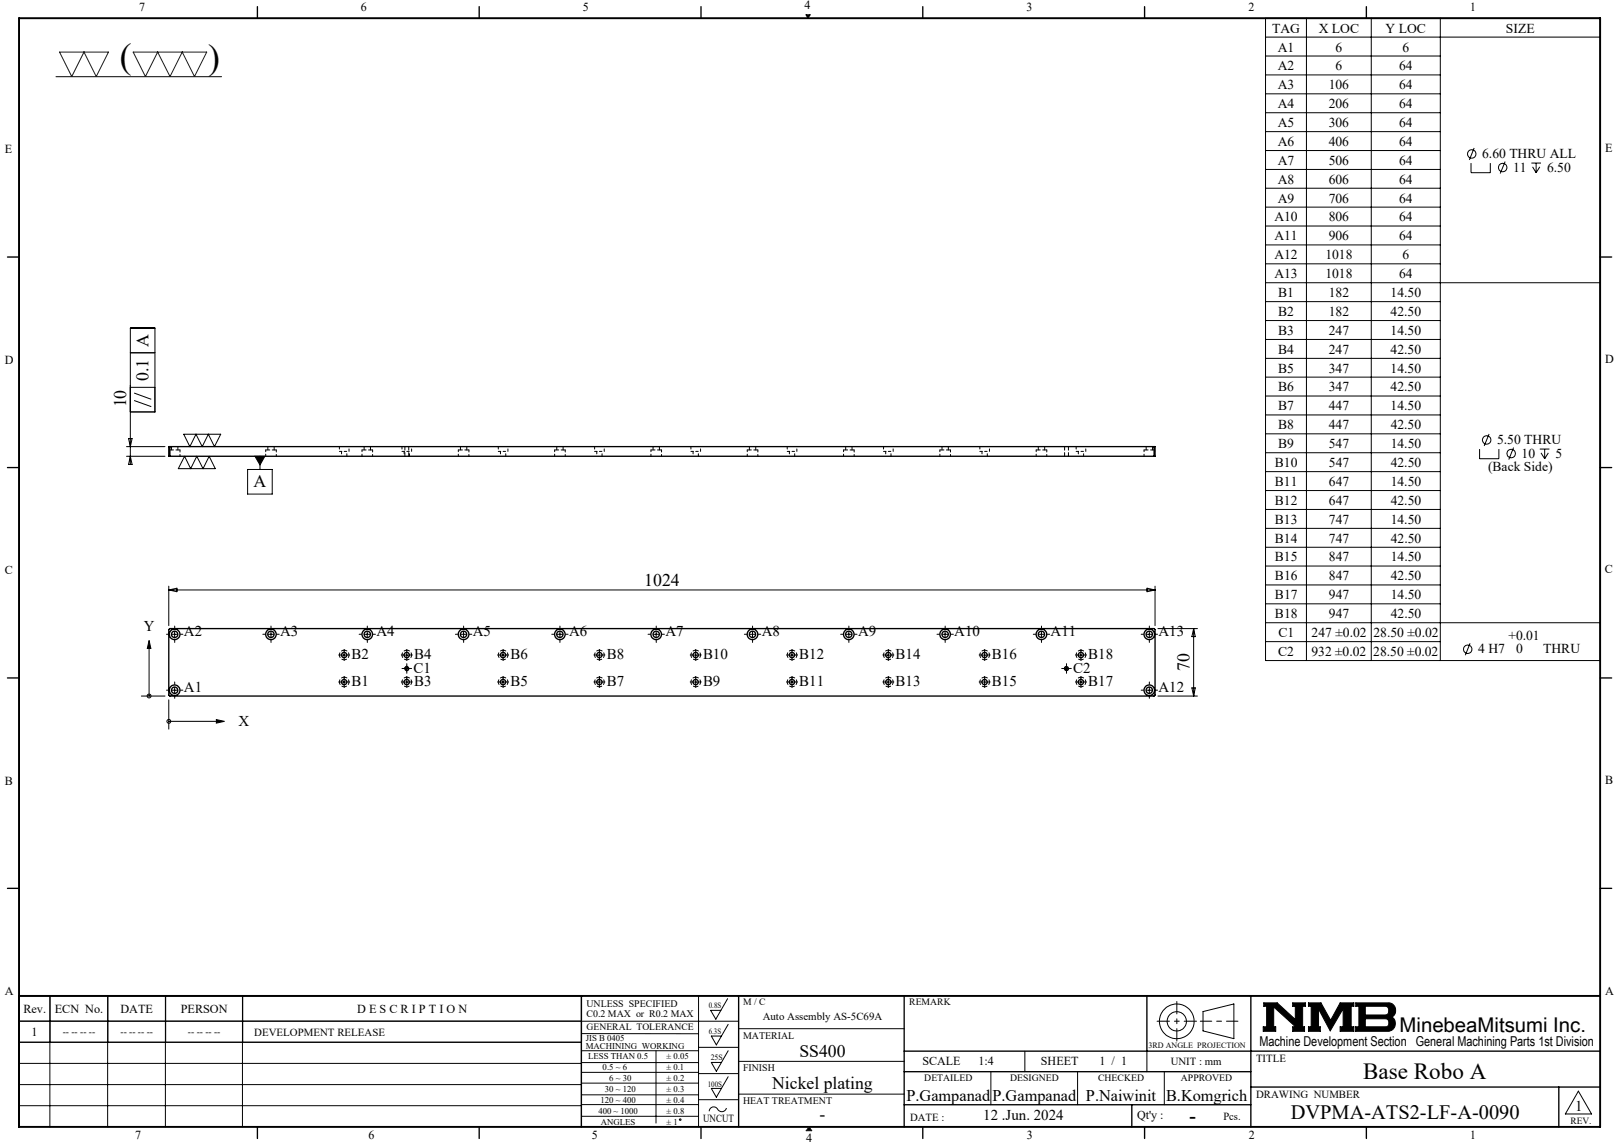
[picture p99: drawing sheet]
<svg xmlns="http://www.w3.org/2000/svg" width="420mm" height="297mm" viewBox="0 0 420 297" stroke-linecap="round" stroke-linejoin="round" font-family="sans-serif">
<defs><g id="words">
<g font-size="9.2">
<text x="31.1" y="17.7">(</text>
<text x="54" y="17.8">)</text>
</g>
<text font-size="6" x="353.9" y="280">Base Robo A</text>
<g font-size="5.3">
<text x="363.3" y="267.7">MinebeaMitsumi Inc.</text>
<text x="335.1" y="290.4">DVPMA-ATS2-LF-A-0090</text>
</g>
<text font-size="4.9" x="308.8" y="290.9">-</text>
<g font-size="4.6">
<text x="38.5" y="90" transform="rotate(-90 38.5 90)">A</text>
<text x="38.5" y="98.9" transform="rotate(-90 38.5 98.9)">0.1</text>
<text x="32.8" y="105.7" transform="rotate(-90 32.8 105.7)">10</text>
<text x="65.8" y="126.4">A</text>
<text x="167.2" y="151.9">1024</text>
<text x="308.8" y="174.1" transform="rotate(-90 308.8 174.1)">70</text>
<text x="207.5" y="274.1">SS400</text>
<text x="200.4" y="282.4">Nickel plating</text>
<text x="212.8" y="290.6">-</text>
</g>
<g font-size="4.2">
<text x="235.3" y="285.5">P.Gampanad</text>
<text x="257.6" y="285.5">P.Gampanad</text>
<text x="281.9" y="285.5">P.Naiwinit</text>
<text x="302.7" y="285.5">B.Komgrich</text>
</g>
<g font-size="3.9">
<text x="37.3" y="163.6">Y</text>
<text x="47.7" y="165.1">A2</text>
<text x="72.7" y="165.1">A3</text>
<text x="97.7" y="165.1">A4</text>
<text x="122.7" y="165.1">A5</text>
<text x="147.7" y="165.1">A6</text>
<text x="172.7" y="165.1">A7</text>
<text x="197.7" y="165.1">A8</text>
<text x="222.7" y="165.1">A9</text>
<text x="247.7" y="165.1">A10</text>
<text x="272.7" y="165.1">A11</text>
<text x="300.7" y="165.1">A13</text>
<text x="91.2" y="171">B2</text>
<text x="107.5" y="171">B4</text>
<text x="132.5" y="171">B6</text>
<text x="157.5" y="171">B8</text>
<text x="182.5" y="171">B10</text>
<text x="207.5" y="171">B12</text>
<text x="232.5" y="171">B14</text>
<text x="257.5" y="171">B16</text>
<text x="282.5" y="171">B18</text>
<text x="47.7" y="179.6">A1</text>
<text x="91.2" y="178">B1</text>
<text x="107.4" y="174.6">C1</text>
<text x="107.5" y="178">B3</text>
<text x="132.5" y="178">B5</text>
<text x="157.5" y="178">B7</text>
<text x="182.5" y="178">B9</text>
<text x="207.5" y="178">B11</text>
<text x="232.5" y="178">B13</text>
<text x="257.5" y="178">B15</text>
<text x="278.6" y="174.6">C2</text>
<text x="282.5" y="178">B17</text>
<text x="300.7" y="179.6">A12</text>
<text x="61.9" y="188.3">X</text>
<text x="255.2" y="290.6">12 .Jun. 2024</text>
<text x="408.9" y="288.2">1</text>
</g>
<g font-size="3.5">
<text x="330.2" y="8.4">TAG</text>
<text x="342.3" y="8.4">X LOC</text>
<text x="359.7" y="8.4">Y LOC</text>
<text x="390.9" y="8.4">SIZE</text>
<text x="331.7" y="13.4">A1</text>
<text x="346.7" y="13.4">6</text>
<text x="364.1" y="13.4">6</text>
<text x="331.7" y="18.2">A2</text>
<text x="331.7" y="23.1">A3</text>
<text x="344.9" y="23.1">106</text>
<text x="346.7" y="18.2">6</text>
<text x="363.2" y="18.2">64</text>
<text x="363.2" y="23.1">64</text>
<text x="331.7" y="28">A4</text>
<text x="344.9" y="28">206</text>
<text x="363.2" y="28">64</text>
<text x="331.7" y="32.9">A5</text>
<text x="344.9" y="32.9">306</text>
<text x="363.2" y="32.9">64</text>
<text x="331.7" y="37.8">A6</text>
<text x="344.9" y="37.8">406</text>
<text x="363.2" y="37.8">64</text>
<text x="384.7" y="41">6.60 THRU ALL</text>
<text x="331.7" y="42.7">A7</text>
<text x="331.7" y="47.6">A8</text>
<text x="344.9" y="42.7">506</text>
<text x="344.9" y="47.6">606</text>
<text x="363.2" y="42.7">64</text>
<text x="363.2" y="47.6">64</text>
<text x="392.8" y="44.6">11</text>
<text x="401.6" y="44.6">6.50</text>
<text x="331.7" y="52.5">A9</text>
<text x="344.9" y="52.5">706</text>
<text x="363.2" y="52.5">64</text>
<text x="330.8" y="57.4">A10</text>
<text x="344.9" y="57.4">806</text>
<text x="363.2" y="57.4">64</text>
<text x="330.8" y="62.3">A11</text>
<text x="344.9" y="62.3">906</text>
<text x="363.2" y="62.3">64</text>
<text x="330.8" y="67.2">A12</text>
<text x="344" y="67.2">1018</text>
<text x="364" y="67.2">6</text>
<text x="330.8" y="72.1">A13</text>
<text x="331.8" y="77.1">B1</text>
<text x="344" y="72.1">1018</text>
<text x="344.9" y="77.1">182</text>
<text x="361" y="77.1">14.50</text>
<text x="363.2" y="72.1">64</text>
<text x="331.8" y="81.9">B2</text>
<text x="344.9" y="81.9">182</text>
<text x="361" y="81.9">42.50</text>
<text x="331.8" y="86.8">B3</text>
<text x="344.9" y="86.8">247</text>
<text x="361" y="86.8">14.50</text>
<text x="331.8" y="91.7">B4</text>
<text x="344.9" y="91.7">247</text>
<text x="361" y="91.7">42.50</text>
<text x="331.8" y="96.6">B5</text>
<text x="331.8" y="101.5">B6</text>
<text x="344.9" y="96.6">347</text>
<text x="344.9" y="101.5">347</text>
<text x="361" y="96.6">14.50</text>
<text x="361" y="101.5">42.50</text>
<text x="331.8" y="106.4">B7</text>
<text x="344.9" y="106.4">447</text>
<text x="361" y="106.4">14.50</text>
<text x="331.8" y="111.3">B8</text>
<text x="344.9" y="111.3">447</text>
<text x="361" y="111.3">42.50</text>
<text x="331.8" y="116.2">B9</text>
<text x="344.9" y="116.2">547</text>
<text x="361" y="116.2">14.50</text>
<text x="388.6" y="115.2">5.50 THRU</text>
<text x="395" y="118.7">10</text>
<text x="403.8" y="118.7">5</text>
<text x="330.9" y="121.1">B10</text>
<text x="344.9" y="121.1">547</text>
<text x="361" y="121.1">42.50</text>
<text x="386.3" y="122.3">(Back Side)</text>
<text x="330.9" y="126">B11</text>
<text x="330.9" y="130.9">B12</text>
<text x="345" y="126">647</text>
<text x="345" y="130.9">647</text>
<text x="361" y="126">14.50</text>
<text x="361" y="130.9">42.50</text>
<text x="330.9" y="135.8">B13</text>
<text x="345" y="135.8">747</text>
<text x="361" y="135.8">14.50</text>
<text x="330.9" y="140.7">B14</text>
<text x="345" y="140.7">747</text>
<text x="361" y="140.7">42.50</text>
<text x="330.9" y="145.6">B15</text>
<text x="345" y="145.6">847</text>
<text x="361" y="145.6">14.50</text>
<text x="330.9" y="150.5">B16</text>
<text x="331" y="155.4">B17</text>
<text x="345" y="150.5">847</text>
<text x="345" y="155.4">947</text>
<text x="361" y="150.5">42.50</text>
<text x="361" y="155.4">14.50</text>
<text x="331" y="160.3">B18</text>
<text x="345" y="160.3">947</text>
<text x="361" y="160.3">42.50</text>
<text x="331.8" y="165.3">C1</text>
<text x="340.5" y="165.3">247 ±0.02</text>
<text x="356.5" y="165.3">28.50 ±0.02</text>
<text x="391.5" y="166">+0.01</text>
<text x="331.8" y="170.1">C2</text>
<text x="340.4" y="170.1">932 ±0.02</text>
<text x="356.5" y="170.1">28.50 ±0.02</text>
<text x="383.7" y="169.5">4 H7</text>
<text x="393.5" y="169.5">0</text>
<text x="400.6" y="169.5">THRU</text>
<text x="326.9" y="271.4">Machine Development Section General Machining Parts 1st Division</text>
</g>
<g font-size="3.2">
<text x="36.1" y="2.9">7</text>
<text x="93.7" y="2.8">6</text>
<text x="151.3" y="2.8">5</text>
<text x="208.8" y="2.2">4</text>
<text x="266.5" y="2.8">3</text>
<text x="324.1" y="2.8">2</text>
<text x="381.6" y="2.8">1</text>
<text x="1.3" y="39.8">E</text>
<text x="416.6" y="39.5">E</text>
<text x="1.3" y="94.3">D</text>
<text x="416.6" y="94.1">D</text>
<text x="1.3" y="148.9">C</text>
<text x="416.6" y="148.7">C</text>
<text x="1.3" y="203.6">B</text>
<text x="416.6" y="203.3">B</text>
<text x="416.6" y="258">A</text>
<text x="1.3" y="258.1">A</text>
<text x="6.1" y="262.7">Rev.</text>
<text x="14.2" y="262.7">ECN No.</text>
<text x="31.3" y="262.7">DATE</text>
<text x="46.9" y="262.7">PERSON</text>
<text x="92.7" y="262.7">D E S C R I P T I O N</text>
<text x="8.2" y="268.7">1</text>
<text x="239.4" y="276.2">SCALE</text>
<text x="254" y="276.2">1:4</text>
<text x="270.2" y="276.2">SHEET</text>
<text x="285.4" y="276.2">1 / 1</text>
<text x="295.2" y="290.1">Qt'y :</text>
<text x="35.1" y="295.5">7</text>
<text x="95.7" y="295.6">6</text>
<text x="153.6" y="295.6">5</text>
<text x="209.3" y="296.3">4</text>
<text x="266.6" y="295.6">3</text>
<text x="324.2" y="295.6">2</text>
<text x="381.6" y="295.6">1</text>
</g>
<g font-size="2.8">
<text x="66" y="268.6">DEVELOPMENT RELEASE</text>
<text x="198" y="264.5">Auto Assembly AS-5C69A</text>
<text x="326" y="275.4">TITLE</text>
<text x="303.9" y="276.2">UNIT : mm</text>
<text x="326" y="284.7">DRAWING NUMBER</text>
<text x="182.5" y="291.2">UNCUT</text>
<text x="236.3" y="290.7">DATE :</text>
<text x="317.6" y="290.6">Pcs.</text>
</g>
<g font-size="2.6">
<text x="152.2" y="261.3">UNLESS SPECIFIED</text>
<text x="152.2" y="263.7">C0.2 MAX or R0.2 MAX</text>
<text x="192.9" y="269.4">MATERIAL</text>
<text x="192.9" y="277.7">FINISH</text>
<text x="192.9" y="286.3">HEAT TREATMENT</text>
</g>
<g font-size="2.5">
<text x="192.9" y="260.7">M / C</text>
<text x="236" y="260.7">REMARK</text>
<text x="16.3" y="268.5">-- -- -- --</text>
<text x="31.3" y="268.5">-- -- -- --</text>
<text x="48.8" y="268.5">-- -- -- --</text>
<text x="152.3" y="267.3">GENERAL TOLERANCE</text>
<text x="239.9" y="280.5">DETAILED</text>
<text x="262.2" y="280.5">DESIGNED</text>
<text x="285.1" y="280.5">CHECKED</text>
<text x="306.6" y="280.5">APPROVED</text>
<text x="407.7" y="291.5">REV.</text>
</g>
<g font-size="2.3">
<text x="152.1" y="270">JIS B 0405</text>
<text x="152.1" y="272.1">MACHINING WORKING</text>
<text x="152.7" y="274.6">LESS THAN 0.5</text>
<text x="173" y="274.6">± 0.05</text>
<text x="156.4" y="277.4">0.5 ~ 6</text>
<text x="158.1" y="280.3">6 ~ 30</text>
<text x="173" y="277.4">± 0.1</text>
<text x="173" y="280.3">± 0.2</text>
<text x="155.9" y="286">120 ~ 400</text>
<text x="157" y="283.2">30 ~ 120</text>
<text x="173" y="283.2">± 0.3</text>
<text x="173" y="286">± 0.4</text>
<text x="155.3" y="288.9">400 ~ 1000</text>
<text x="155.9" y="291.7">ANGLES</text>
<text x="173" y="288.9">± 0.8</text>
<text x="173" y="291.7">± 1</text>
</g>
<g font-size="2.1">
<text x="184" y="261.5">0.8S</text>
<text x="184" y="268.1">6.3S</text>
<text x="184.5" y="275">25S</text>
<text x="298.1" y="271.8">3RD ANGLE PROJECTION</text>
<text x="183.7" y="281.9">100S</text>
</g>
</g></defs>
<g fill="none" stroke="#000" stroke-width=".26">
<path d="M14.5 19.9h43M209.2 3.8h1.1l-.6 .9zM328.5 4.7h86.9v166.6h-86.9zM328.5 14.5h45.4M328.5 19.4h45.4M328.5 9.6h86.9M339.1 4.7v166.6M356 4.7v166.6M373.9 4.7v166.6M328.5 24.3h45.4M328.5 29.2h45.4M328.5 34.1h45.4"/>
<path d="M328.5 39h45.4M382.7 38.4l-1.3 3.1M328.5 44h45.4M328.5 48.8h45.4M328.5 53.7h45.4M328.5 58.6h45.4M381.8 42.3v2.5h5.1v-2.5M390.7 41.9l-1.3 3.1M397.5 42.3h2.5M397.8 43.3l.9 1.5M398.7 42.3v2.5M399.7 43.3l-1 1.5"/>
<path d="M328.5 63.5h45.4M328.5 68.4h45.4M328.5 73.3h86.9M328.5 78.2h45.4M33.8 91.5h6.4M328.5 83.1h45.4M328.5 88h45.4M328.5 93h45.4M328.5 97.8h45.4M32.8 115.8h10M32.8 118.4h10M33.4 113.8h.9l-.5 2z"/>
<path d="M33.8 106.9h6.4v-21.8h-6.4v35.4M33.8 100.5h6.4M33.8 118.4l.5 2.1h-.9zM34.8 103.9l4.5 1.6M34.8 101.9l4.5 1.7M47.7 112.6h9.6l-1.6 3.2-1.6-3.2-1.6 3.2-1.6-3.2-1.6 3.2zM47.9 118.4l1.6 3.2 1.6-3.2 1.6 3.2 1.6-3.2 1.6 3.2h-9.6zM66.2 118.4h2.6l-1.3 2.2zM67.5 118.4v3.4M328.5 102.7h45.4M328.5 107.6h45.4M328.5 112.5h45.4"/>
<path d="M328.5 117.4h45.4M384.1 116.5v2.5h5v-2.5M386.5 112.6l-1.2 3.1M392.9 116.1l-1.2 3.1M399.7 116.5h2.5M400 117.5l1 1.5M401 116.5v2.5M401.9 117.5l-.9 1.5M64.3 121.8h6.4v6.4h-6.4zM328.5 122.3h45.4M328.5 127.2h45.4M328.5 132.1h45.4"/>
<path d="M328.5 137.1h45.4M43.8 152v10.3M43.8 153h256M43.8 153l2.1-.4v.9zM297.7 152.6l2.1 .4-2.1 .5zM299.8 152v10.3M328.5 142h45.4M328.5 146.8h45.4M328.5 151.7h45.4M328.5 156.6h45.4M38.7 166.1l.5 2.1h-1zM38.7 168.2v12.3"/>
<path d="M44.6 164.5h1.5M44.6 179h1.5M45.3 163.8v1.5M45.3 178.3v1.5M69.6 164.5h1.5M70.3 163.8v1.5M88.6 169.9h1.5M88.6 176.9h1.5M89.3 169.2v1.5M89.3 176.2v1.5M94.6 164.5h1.5M95.3 163.8v1.5"/>
<path d="M104.8 169.9h1.5M104.8 176.9h1.5M104.8 173.4h1.5M105.6 172.9l-.4 .2-.1 .3M105.6 169.2v1.5M105.6 172.6v1.6M105.6 176.2v1.5M106.1 173.4l-.1 .3-.4 .2M119.6 164.5h1.5M120.3 163.8v1.5M129.8 169.9h1.5M129.8 176.9h1.5"/>
<path d="M130.6 169.2v1.5M130.6 176.2v1.5M144.6 164.5h1.5M145.3 163.8v1.5M154.8 169.9h1.5M154.8 176.9h1.5M155.6 169.2v1.5M155.6 176.2v1.5M169.6 164.5h1.5M170.3 163.8v1.5M179.8 169.9h1.5M179.8 176.9h1.5"/>
<path d="M180.6 169.2v1.5M180.6 176.2v1.5M194.6 164.5h1.5M195.3 163.8v1.5M204.8 169.9h1.5M204.8 176.9h1.5M205.6 169.2v1.5M205.6 176.2v1.5M219.6 164.5h1.5M220.3 163.8v1.5M229.8 169.9h1.5M229.8 176.9h1.5"/>
<path d="M230.6 169.2v1.5M230.6 176.2v1.5M244.6 164.5h1.5M245.3 163.8v1.5M254.8 169.9h1.5M254.8 176.9h1.5M255.6 169.2v1.5M255.6 176.2v1.5M269.6 164.5h1.5M270.3 163.8v1.5M276.1 173.4h1.5M276.8 172.9l-.3 .2-.2 .3"/>
<path d="M276.8 172.6v1.6M277.3 173.4l-.2 .4-.3 .1M279.8 169.9h1.5M279.8 176.9h1.5M280.6 169.2v1.5M280.6 176.2v1.5M297.6 164.5h1.5M297.6 179h1.5M298.3 163.8v1.5M298.3 178.3v1.5M300.6 163.1h10.2M309.4 178.4h.9l-.5 2.1z"/>
<path d="M309.8 163.1v17.4M309.8 163.1l.5 2h-.9zM328.5 161.5h86.9M328.5 166.4h45.4M381.6 166.9l-1.2 3.1M36.7 180.5h6.1M43.8 181.5v7.6M43.8 187.1h12.4M56.2 186.7l2 .4-2 .5zM300.6 180.5h10.2M13 258.3l-.1 34M27.9 258.3v34"/>
<path d="M28 258.3v12M42.9 258.3v34M43 258.3v12M62.9 258.3v34M63 258.3v12M181.3 258.3v34M188.9 259l-3.1 5.4-1.3-2.3h2.6M4.9 264.9h186.8M4.9 275.8h146M5 270.3v-12h146l-.1 34M5 264.9h146M150.9 278.2h30.4"/>
<path d="M150.9 275.6h30.4M150.9 272.6h30.4M150.9 268.1h30.4M151 270.3l-146.1 .1M170.3 272.6v18.7M181.3 271.7h10.4M181.3 278.5h10.4M189 272.6l-3.1 5.3-1.3-2.3h2.7M189 279.3l-3.1 5.3-1.3-2.3h2.7M189 265.7l-3.1 5.3-1.3-2.3h2.7M191.7 266.8h43M191.7 275.3h43"/>
<path d="M257.2 278v8.6M266 272.7v5.3M279.7 278v8.6M297.7 272.7v5.3M302.2 278v8.6M312.3 262.4l8-2v9l-8-2zM328 260.1h3.5l4.7 4.3v-3.4h-.6v-.9h3.2v.9h-.7v5.3h.5v1.2h-3v-1.2h.7l-5.7-5.1v5.1h.6v1.2h-3.3v-1.2h.9v-5.3h-.8zM339.7 260.1h3.2l2.5 4.6 2.5-4.6h3.5v.9h-.7v5.3h.7v1.2h-3.5v-1.2h.8v-4.6l-3.4 5.7-3-5.7v4.6h.4v1.2h-3v-1.2h.7v-5.3h-.7zM351.9 260.1h8.4a1.97 1.97 0 0 1 1.9 1.5 1.97 1.97 0 0 1-.9 2.2 2.03 2.03 0 0 1 .8 2.2 2.03 2.03 0 0 1-1.8 1.5h-8.4v-1.2h.8v-5.3h-.8zM354.4 261h5.4l.6 .5v1.2l-.4 .5-.3 .1h-5.3zM354.4 264.3h5.4l.6 .4 .1 1-.2 .4-.4 .2h-5.5zM4.9 281.3h146"/>
<path d="M4.9 286.8h146M150.9 280.9h30.4M150.9 286.5h30.4M150.9 284h30.4M150.9 289.6h30.4M181.3 285.3h10.4M188.6 287.4a1.29 1.29 0 0 1-1.2 1 1.29 1.29 0 0 1-1.3-.9 1.14 1.14 0 0 0-1.3-.3 1.14 1.14 0 0 0-.7 1.1M191.7 283.8h43M210 292.3l.7 1M409.7 283l3.4 6h-6.8z"/>
<circle cx="382" cy="39.9" r="1.09"/>
<circle cx="390.1" cy="43.4" r="1.09"/>
<circle cx="385.9" cy="114.1" r="1.09"/>
<circle cx="392.3" cy="117.6" r="1.1"/>
<circle cx="381" cy="168.4" r="1.1"/>
<circle cx="38.7" cy="180.5" r=".49"/>
<circle cx="43.8" cy="187.1" r=".5"/>
<circle cx="305.5" cy="264.9" r="2.51"/>
<circle cx="305.5" cy="264.9" r="4.5"/>
<circle cx="176.6" cy="290.4" r=".2"/>
</g>
<path d="M311.6 264.9h9.7" fill="none" stroke="#000" stroke-width=".26" stroke-dasharray="15.2 1.3 1.3 1.3" stroke-dashoffset="12.3"/>
<path d="M305.5 259.8v10.2M300.4 264.9h10.2" fill="none" stroke="#000" stroke-width=".26" stroke-dasharray="15.2 1.3 1.3 1.3" stroke-dashoffset="12"/>
<g fill="none" stroke="#000" stroke-width=".35">
<path d="M66.8 1.7v3M124.4 1.7v3M182 1.7v3M239.5 1.7v3M297.1 1.7v3M354.7 1.7v3M1.9 66.7h3M415.4 66.7h3M43.8 115.8h256v2.6h-256zM44.1 115.8v2.6M299.6 115.8v2.6M1.9 121.3h3"/>
<path d="M415.4 121.3h3M1.9 175.9h3M43.8 163.3l.3-.2h255.5l.2 .2v17l-.2 .2h-255.5l-.3-.2zM415.4 175.9h3M1.9 230.4h3M415.4 230.4h3M150.9 258.3v34M191.7 258.3v34M234.7 258.3v34M297.7 258.3v14.4M324.7 258.3v34M234.7 272.7h180.7"/>
<path d="M234.7 278h90M66.8 292.3v3M124.4 292.3v3M182 292.3v3M234.7 286.6h90M239.5 292.3v3M293.8 286.6v5.7M297.1 292.3v3M324.7 282h90.7M354.7 292.3v3M404.6 282v10.3"/>
<circle cx="45.3" cy="179.1" r=".83"/>
<circle cx="45.3" cy="164.6" r=".83"/>
<circle cx="45.3" cy="164.5" r="1.37"/>
<circle cx="45.3" cy="179" r="1.37"/>
<circle cx="70.3" cy="164.5" r=".84"/>
<circle cx="70.3" cy="164.5" r="1.36"/>
<circle cx="89.3" cy="176.9" r=".69"/>
<circle cx="89.3" cy="169.9" r=".68"/>
<circle cx="95.3" cy="164.5" r=".84"/>
<circle cx="95.3" cy="164.5" r="1.36"/>
<circle cx="105.6" cy="176.9" r=".7"/>
<circle cx="105.6" cy="173.4" r=".5"/>
<circle cx="105.6" cy="169.9" r=".69"/>
<circle cx="120.3" cy="164.6" r=".83"/>
<circle cx="120.3" cy="164.5" r="1.37"/>
<circle cx="130.6" cy="176.9" r=".69"/>
<circle cx="130.6" cy="169.9" r=".68"/>
<circle cx="145.3" cy="164.5" r=".84"/>
<circle cx="145.3" cy="164.5" r="1.36"/>
<circle cx="155.6" cy="176.9" r=".69"/>
<circle cx="155.6" cy="169.9" r=".68"/>
<circle cx="170.3" cy="164.5" r="1.37"/>
<circle cx="170.3" cy="164.5" r=".84"/>
<circle cx="180.6" cy="176.9" r=".7"/>
<circle cx="180.6" cy="169.9" r=".69"/>
<circle cx="195.3" cy="164.6" r=".83"/>
<circle cx="195.3" cy="164.5" r="1.37"/>
<circle cx="205.6" cy="176.9" r=".69"/>
<circle cx="205.6" cy="169.9" r=".68"/>
<circle cx="220.3" cy="164.5" r=".84"/>
<circle cx="220.3" cy="164.5" r="1.36"/>
<circle cx="230.6" cy="176.9" r=".69"/>
<circle cx="230.6" cy="169.9" r=".68"/>
<circle cx="245.3" cy="164.5" r="1.37"/>
<circle cx="245.3" cy="164.5" r=".84"/>
<circle cx="255.6" cy="176.9" r=".7"/>
<circle cx="255.6" cy="169.9" r=".69"/>
<circle cx="270.3" cy="164.6" r=".83"/>
<circle cx="270.3" cy="164.5" r="1.37"/>
<circle cx="276.8" cy="173.4" r=".5"/>
<circle cx="280.6" cy="176.9" r=".69"/>
<circle cx="280.6" cy="169.9" r=".68"/>
<circle cx="298.3" cy="179" r=".84"/>
<circle cx="298.3" cy="164.5" r=".84"/>
<circle cx="298.3" cy="164.5" r="1.36"/>
<circle cx="298.3" cy="179" r="1.36"/>
</g>
<path d="M4.9 4.7h410.5v287.6h-410.5zM4.9 258.3h410.5" fill="none" stroke="#000" stroke-width=".5"/>
<path d="M210 292.3l-.7 1h1.4" fill="none" stroke="#00f" stroke-width=".26"/>
<g fill="#000">
<path d="M210 292.3l.7 1h-1.4z"/>
<path d="M209.2 3.8l.5 .9 .6-.9zM328 260.1v.9h.8v5.3h-.9v1.2h3.3v-1.2h-.6v-5.1l5.7 5.1h-.7v1.2h3v-1.2h-.5v-5.3h.7v-.9h-3.2v.9h.6v3.4l-4.7-4.3zM351.9 260.1v.9h.8v5.3h-.8v1.2h8.6l.7-.2 .6-.5 .4-.8v-.8l-.3-.8-.6-.6 .8-.8 .2-1.3-.5-.9-.5-.5-.6-.2zM354.4 264.3h5.4l.6 .4 .1 1-.6 .6h-5.5zM354.4 261l5.5 .1 .5 .5v1.1l-.3 .5-.3 .1h-5.4zM339.7 260.1v.9h.7v5.3h-.7v1.2h3v-1.2h-.4v-4.6l3 5.7 3.4-5.7v4.6h-.8v1.2h3.5v-1.2h-.7v-5.3h.7v-.9h-3.5l-2.5 4.6-2.5-4.6z" fill-rule="evenodd"/>
</g>
<g fill="none" stroke="#000" stroke-width=".26" stroke-dasharray="15.2 1.3 1.3 1.3">
<path d="M43.8 179h-.6M43.8 164.5h-.6M45.3 177.5v-.6M45.3 163v-.6M45.3 166v.6M46.8 179h.7M46.8 164.5h.7M68.8 164.5h-.6M70.3 163v-.6M70.3 166v.6M71.8 164.5h.7M88.6 176.9h-.7"/>
<path d="M88.6 169.9h-.7M89.3 176.1v-.6M89.3 177.6v.7M89.3 169.1v-.6M89.3 170.6v.7M90.1 176.9h.7M90.1 169.9h.7M93.8 164.5h-.6M95.3 163v-.6M95.3 166v.6M96.8 164.5h.7M104.8 169.9h-.6"/>
<path d="M104.8 176.9h-.6M104.8 173.4h-.5M105.6 169.1v-.6M105.6 170.6v.7M105.6 176.1v-.6M105.6 177.6v.7M105.6 172.6v-.5M105.6 174.1v.5M106.3 169.9h.7M106.3 176.9h.7M106.3 173.4h.5M118.8 164.5h-.6"/>
<path d="M120.3 163v-.6M120.3 166v.6M121.8 164.5h.7M129.8 169.9h-.6M129.8 176.9h-.6M130.6 169.1v-.6M130.6 170.6v.7M130.6 176.1v-.6M130.6 177.6v.7M131.3 169.9h.7M131.3 176.9h.7M143.8 164.5h-.6"/>
<path d="M145.3 163v-.6M145.3 166v.6M146.8 164.5h.7M154.8 169.9h-.6M154.8 176.9h-.6M155.6 169.1v-.6M155.6 170.6v.7M155.6 176.1v-.6M155.6 177.6v.7M156.3 169.9h.7M156.3 176.9h.7M168.8 164.5h-.6"/>
<path d="M170.3 163v-.6M170.3 166v.6M171.8 164.5h.7M179.8 169.9h-.6M179.8 176.9h-.6M180.6 169.1v-.6M180.6 170.6v.7M180.6 176.1v-.6M180.6 177.6v.7M181.3 169.9h.7M181.3 176.9h.7M193.8 164.5h-.6"/>
<path d="M195.3 163v-.6M195.3 166v.6M196.8 164.5h.7M204.8 169.9h-.6M204.8 176.9h-.6M205.6 169.1v-.6M205.6 170.6v.7M205.6 176.1v-.6M205.6 177.6v.7M206.3 169.9h.7M206.3 176.9h.7M218.8 164.5h-.6"/>
<path d="M220.3 163v-.6M220.3 166v.6M221.8 164.5h.7M229.8 169.9h-.6M229.8 176.9h-.6M230.6 169.1v-.6M230.6 170.6v.7M230.6 176.1v-.6M230.6 177.6v.7M231.3 169.9h.7M231.3 176.9h.7M243.8 164.5h-.6"/>
<path d="M245.3 163v-.6M245.3 166v.6M246.8 164.5h.7M254.8 169.9h-.6M254.8 176.9h-.6M255.6 169.1v-.6M255.6 170.6v.7M255.6 176.1v-.6M255.6 177.6v.7M256.3 169.9h.7M256.3 176.9h.7M268.8 164.5h-.6"/>
<path d="M270.3 163v-.6M270.3 166v.6M271.8 164.5h.7M276.1 173.4h-.5M276.8 172.6v-.5M276.8 174.1v.5M277.6 173.4h.5M279.8 169.9h-.6M279.8 176.9h-.6M280.6 169.1v-.6M280.6 170.6v.7M280.6 176.1v-.6"/>
<path d="M280.6 177.6v.7M281.3 169.9h.7M281.3 176.9h.7M296.8 179h-.6M296.8 164.5h-.6M298.3 177.5v-.6M298.3 163v-.6M298.3 166v.6M299.8 179h.7M299.8 164.5h.7M45.3 180.5v.6M298.3 180.5v.6"/>
</g>
<path d="M15.5 13.5h12.7l-3.2 6.4-3.2-6.4-3.2 6.4zM34.6 13.5h19.1l-3.2 6.4-3.2-6.4-3.2 6.4-3.2-6.4-3.2 6.4z" fill="none" stroke="#191924" stroke-width=".26"/>
<g fill="#000">
<path d="M66.2 118.4h2.6l-1.3 2.2z"/>
<path d="M105.1 173.4l.2 .4 .3 .1v-.5zM105.6 172.9v.5h.5l-.2-.3zM276.3 173.4l.2 .4 .3 .1v-.5zM276.8 172.9v.5h.5l-.2-.4zM56.2 186.7l2 .4-2 .5zM38.7 166.1l.5 2.1h-1z"/>
</g>
<g fill="none" stroke="#000" stroke-width=".26" stroke-dasharray="1.3 .6" stroke-dashoffset=".5">
<path d="M89.3 168.6a1.25 1.25 0 0 1 1.2 1.8 1.25 1.25 0 0 1-2.1 .3 1.25 1.25 0 0 1 .6-2l.3-.1M89.3 175.6a1.25 1.25 0 0 1 1.2 1.8 1.25 1.25 0 0 1-2.1 .3 1.25 1.25 0 0 1 .6-2l.3-.1M105.6 168.6a1.25 1.25 0 0 1 1.1 1.8 1.25 1.25 0 0 1-2.1 .3 1.25 1.25 0 0 1 .7-2l.3-.1M105.6 175.6a1.25 1.25 0 0 1 1.1 1.8 1.25 1.25 0 0 1-2.1 .3 1.25 1.25 0 0 1 .7-2l.3-.1M130.6 175.6a1.25 1.25 0 0 1 1.1 1.8 1.25 1.25 0 0 1-2.1 .3 1.25 1.25 0 0 1 .7-2l.3-.1M130.6 168.6a1.25 1.25 0 0 1 1.1 1.8 1.25 1.25 0 0 1-2.1 .3 1.25 1.25 0 0 1 .7-2l.3-.1M155.6 175.6a1.25 1.25 0 0 1 1.1 1.8 1.25 1.25 0 0 1-2.1 .3 1.25 1.25 0 0 1 .7-2l.3-.1M155.6 168.6a1.25 1.25 0 0 1 1.1 1.8 1.25 1.25 0 0 1-2.1 .3 1.25 1.25 0 0 1 .7-2l.3-.1M180.6 168.6a1.25 1.25 0 0 1 1.1 1.8 1.25 1.25 0 0 1-2.1 .3 1.25 1.25 0 0 1 .7-2l.3-.1M180.6 175.6a1.25 1.25 0 0 1 1.1 1.8 1.25 1.25 0 0 1-2.1 .3 1.25 1.25 0 0 1 .7-2l.3-.1M205.6 168.6a1.25 1.25 0 0 1 1.1 1.8 1.25 1.25 0 0 1-2.1 .3 1.25 1.25 0 0 1 .7-2l.3-.1M205.6 175.6a1.25 1.25 0 0 1 1.1 1.8 1.25 1.25 0 0 1-2.1 .3 1.25 1.25 0 0 1 .7-2l.3-.1"/>
<path d="M230.6 168.6a1.25 1.25 0 0 1 1.1 1.8 1.25 1.25 0 0 1-2.1 .3 1.25 1.25 0 0 1 .7-2l.3-.1M230.6 175.6a1.25 1.25 0 0 1 1.1 1.8 1.25 1.25 0 0 1-2.1 .3 1.25 1.25 0 0 1 .7-2l.3-.1M255.6 168.6a1.25 1.25 0 0 1 1.1 1.8 1.25 1.25 0 0 1-2.1 .3 1.25 1.25 0 0 1 .7-2l.3-.1M255.6 175.6a1.25 1.25 0 0 1 1.1 1.8 1.25 1.25 0 0 1-2.1 .3 1.25 1.25 0 0 1 .7-2l.3-.1M280.6 168.6a1.25 1.25 0 0 1 1.1 1.8 1.25 1.25 0 0 1-2.1 .3 1.25 1.25 0 0 1 .7-2l.3-.1M280.6 175.6a1.25 1.25 0 0 1 1.1 1.8 1.25 1.25 0 0 1-2.1 .3 1.25 1.25 0 0 1 .7-2l.3-.1"/>
</g>
<path d="M46.7 116.7h-2.7M71.7 116.7h-2.7M96.7 116.7h-2.7M121.7 116.7h-2.7M146.7 116.7h-2.7M171.7 116.7h-2.7M196.7 116.7h-2.7M221.7 116.7h-2.7M246.7 116.7h-2.7M271.7 116.7h-2.7M299.7 116.7h-2.7" fill="none" stroke="#000" stroke-width=".26" stroke-dasharray="1.3 .6" stroke-dashoffset=".2"/>
<g fill="none" stroke="#000" stroke-width=".26" stroke-dasharray="1.3 .6" stroke-dashoffset=".6">
<path d="M88.1 117.1h1.2M88.1 115.8v1.3M88.7 117.1v1.2M89.3 117.1h1.3M90 118.3v-1.2M90.6 117.1v-1.3M104.3 117.1h1.3M104.3 115.8v1.3M104.9 117.1v1.2M105.6 117.1h1.2M106.3 118.3v-1.2M106.8 117.1v-1.3"/>
<path d="M129.3 117.1h1.3M129.3 115.8v1.3M129.9 117.1v1.2M130.6 117.1h1.2M131.3 118.3v-1.2M131.8 117.1v-1.3M154.3 117.1h1.3M154.3 115.8v1.3M154.9 117.1v1.2M155.6 117.1h1.2M156.3 118.3v-1.2M156.8 117.1v-1.3"/>
<path d="M179.3 117.1h1.3M179.3 115.8v1.3M179.9 117.1v1.2M180.6 117.1h1.2M181.3 118.3v-1.2M181.8 117.1v-1.3M204.3 117.1h1.3M204.3 115.8v1.3M204.9 117.1v1.2M205.6 117.1h1.2M206.3 118.3v-1.2M206.8 117.1v-1.3"/>
<path d="M229.3 117.1h1.3M229.3 115.8v1.3M229.9 117.1v1.2M230.6 117.1h1.2M231.3 118.3v-1.2M231.8 117.1v-1.3M254.3 117.1h1.3M254.3 115.8v1.3M254.9 117.1v1.2M255.6 117.1h1.2M256.3 118.3v-1.2M256.8 117.1v-1.3"/>
<path d="M279.3 117.1h1.3M279.3 115.8v1.3M279.9 117.1v1.2M280.6 117.1h1.2M281.3 118.3v-1.2M281.8 117.1v-1.3"/>
</g>
<g fill="none" stroke="#000" stroke-width=".26" stroke-dasharray="1.3 .6" stroke-dashoffset=".8">
<path d="M44 116.7v1.6M46.7 118.3v-1.6M69 116.7v1.6M71.7 118.3v-1.6M94 116.7v1.6M96.7 118.3v-1.6M119 116.7v1.6M121.7 118.3v-1.6M144 116.7v1.6M146.7 118.3v-1.6M169 116.7v1.6M171.7 118.3v-1.6"/>
<path d="M194 116.7v1.6M196.7 118.3v-1.6M219 116.7v1.6M221.7 118.3v-1.6M244 116.7v1.6M246.7 118.3v-1.6M269 116.7v1.6M271.7 118.3v-1.6M297 116.7v1.6M299.7 118.3v-1.6"/>
</g>
<g fill="none" stroke="#000" stroke-width=".26" stroke-dasharray="1.3 .6" stroke-dashoffset=".4">
<path d="M44.5 115.8v.9M46.2 116.7v-.9M69.5 115.8v.9M71.2 116.7v-.9M94.5 115.8v.9M96.2 116.7v-.9M119.5 115.8v.9M121.2 116.7v-.9M144.5 115.8v.9M146.2 116.7v-.9M169.5 115.8v.9M171.2 116.7v-.9"/>
<path d="M194.5 115.8v.9M196.2 116.7v-.9M219.5 115.8v.9M221.2 116.7v-.9M244.5 115.8v.9M246.2 116.7v-.9M269.5 115.8v.9M271.2 116.7v-.9M297.5 115.8v.9M299.2 116.7v-.9"/>
</g>
<path d="M105.1 115.8v2.5M106.1 118.3v-2.5M276.3 115.8v2.5M277.3 118.3v-2.5" fill="none" stroke="#000" stroke-width=".26" stroke-dasharray="1.3 .6" stroke-dashoffset=".3"/>
<use href="#words"/>
</svg>
